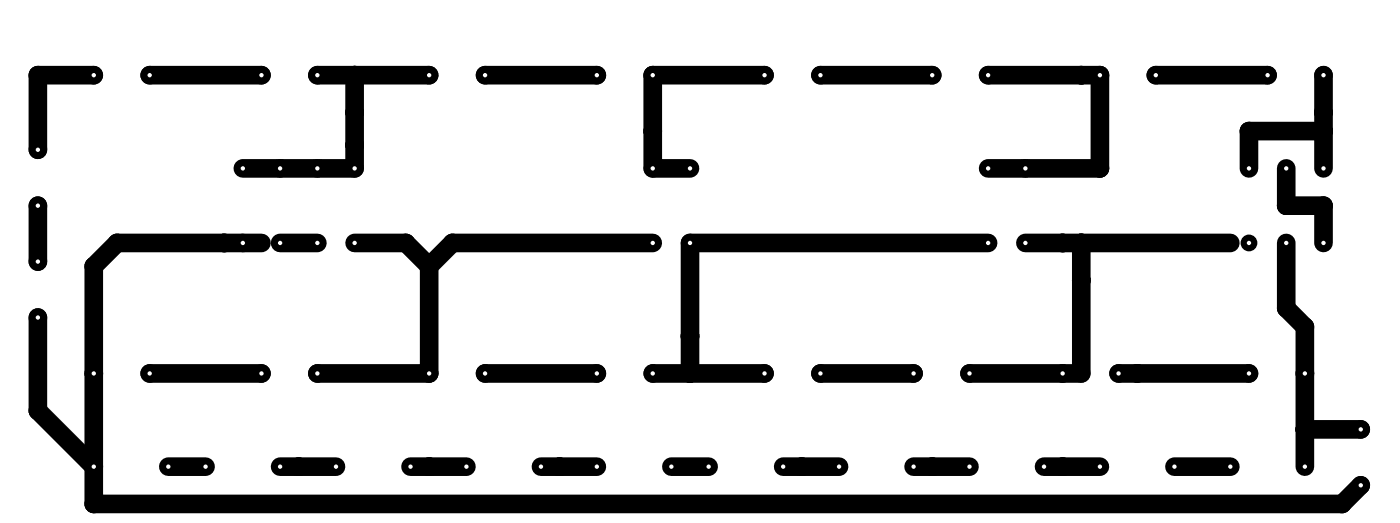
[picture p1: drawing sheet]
<svg xmlns="http://www.w3.org/2000/svg" width="191mm" height="71mm" viewBox="0 0 191 71" stroke-linecap="round" stroke-linejoin="round" font-family="sans-serif">
<g fill="#000">
<circle cx="5.2" cy="10.2" r="1.27"/>
<circle cx="12.8" cy="10.2" r="1.27"/>
<circle cx="48.3" cy="15.3" r="1.27"/>
<circle cx="48.3" cy="10.2" r="1.27"/>
<circle cx="48.3" cy="19.8" r="1.27"/>
<circle cx="89" cy="17.9" r="1.27"/>
<circle cx="147.4" cy="10.2" r="1.27"/>
<circle cx="170.3" cy="17.9" r="1.27"/>
<circle cx="180.4" cy="17.9" r="1.27"/>
<circle cx="180.4" cy="15.3" r="1.27"/>
<circle cx="12.8" cy="36.3" r="1.27"/>
<circle cx="16" cy="33.1" r="1.27"/>
<circle cx="30.6" cy="33.1" r="1.27"/>
<circle cx="55.3" cy="33.1" r="1.27"/>
<circle cx="58.5" cy="36.3" r="1.27"/>
<circle cx="61.7" cy="33.1" r="1.27"/>
<circle cx="144.9" cy="33.1" r="1.27"/>
<circle cx="147.4" cy="38.2" r="1.27"/>
<circle cx="147.4" cy="33.1" r="1.27"/>
<circle cx="149.9" cy="22.9" r="1.27"/>
<circle cx="175.3" cy="28" r="1.27"/>
<circle cx="180.4" cy="28" r="1.27"/>
<circle cx="5.2" cy="56" r="1.27"/>
<circle cx="94.1" cy="45.8" r="1.27"/>
<circle cx="94.1" cy="50.9" r="1.27"/>
<circle cx="155" cy="50.9" r="1.27"/>
<circle cx="175.3" cy="42" r="1.27"/>
<circle cx="177.9" cy="58.5" r="1.27"/>
<circle cx="177.9" cy="44.5" r="1.27"/>
<circle cx="12.8" cy="68.7" r="1.27"/>
<circle cx="40.7" cy="63.6" r="1.27"/>
<circle cx="58.5" cy="63.6" r="1.27"/>
<circle cx="76.3" cy="63.6" r="1.27"/>
<circle cx="109.3" cy="63.6" r="1.27"/>
<circle cx="127.1" cy="63.6" r="1.27"/>
<circle cx="144.9" cy="63.6" r="1.27"/>
<circle cx="183" cy="68.7" r="1.27"/>
</g>
<g fill="none" stroke="#000" stroke-width="2.5">
<path d="M12.8 10.2h-7.6v10.2M20.4 10.2h15.2M43.3 10.2h15.2M48.3 10.2v12.7h-15.2M66.1 10.2h15.3M104.2 10.2h-15.2v12.7h5.1M111.8 10.2h15.3M134.7 10.2h15.2v12.7h-15.2M157.6 10.2h15.2M180.4 10.2v12.7M180.4 17.9h-10.1v5M5.2 28v7.6"/>
<path d="M35.6 33.1h-19.6l-3.2 3.2v32.4h170.2l2.5-2.6M38.2 33.1h5.1M48.3 33.1h7l3.2 3.2M58.5 36.3v14.6h-15.2M89 33.1h-27.3l-3.2 3.2M134.7 33.1h-40.6v17.8M139.8 33.1h27.9M147.4 33.1v17.8h-15.2M175.3 33.1v8.9l2.6 2.5v19.1M175.3 22.9v5.1h5.1v5.1M5.2 43.3v12.7l7.6 7.6M20.4 50.9h15.2"/>
<path d="M66.1 50.9h15.3M89 50.9h15.2M111.8 50.9h12.7M152.5 50.9h17.8M177.9 58.5h7.6M22.9 63.6h5.1M38.2 63.6h7.6M56 63.6h7.6M73.7 63.6h7.7M91.5 63.6h5.1M106.8 63.6h7.6M124.5 63.6h7.7"/>
<path d="M142.3 63.6h7.6M160.1 63.6h7.6"/>
</g>
<circle cx="12.8" cy="10.2" r=".3" fill="#fff"/>
<circle cx="20.4" cy="10.2" r="1.27" fill="#000"/>
<circle cx="20.4" cy="10.2" r=".3" fill="#fff"/>
<circle cx="35.6" cy="10.2" r="1.27" fill="#000"/>
<circle cx="35.6" cy="10.2" r=".3" fill="#fff"/>
<circle cx="43.3" cy="10.2" r="1.27" fill="#000"/>
<circle cx="43.3" cy="10.2" r=".3" fill="#fff"/>
<circle cx="12.8" cy="50.9" r="1.27" fill="#000"/>
<circle cx="12.8" cy="50.9" r=".3" fill="#fff"/>
<circle cx="20.4" cy="50.9" r="1.27" fill="#000"/>
<circle cx="20.4" cy="50.9" r=".3" fill="#fff"/>
<circle cx="35.6" cy="50.9" r="1.27" fill="#000"/>
<circle cx="35.6" cy="50.9" r=".3" fill="#fff"/>
<circle cx="43.3" cy="50.9" r="1.27" fill="#000"/>
<circle cx="43.3" cy="50.9" r=".3" fill="#fff"/>
<circle cx="58.5" cy="10.2" r="1.27" fill="#000"/>
<circle cx="58.5" cy="10.2" r=".3" fill="#fff"/>
<circle cx="66.1" cy="10.2" r="1.27" fill="#000"/>
<circle cx="66.1" cy="10.2" r=".3" fill="#fff"/>
<circle cx="81.4" cy="10.2" r="1.27" fill="#000"/>
<circle cx="81.4" cy="10.2" r=".3" fill="#fff"/>
<circle cx="89" cy="10.2" r="1.27" fill="#000"/>
<circle cx="89" cy="10.2" r=".3" fill="#fff"/>
<circle cx="58.5" cy="50.9" r="1.27" fill="#000"/>
<circle cx="58.5" cy="50.9" r=".3" fill="#fff"/>
<circle cx="66.1" cy="50.9" r="1.27" fill="#000"/>
<circle cx="66.1" cy="50.9" r=".3" fill="#fff"/>
<circle cx="81.4" cy="50.9" r="1.27" fill="#000"/>
<circle cx="81.4" cy="50.9" r=".3" fill="#fff"/>
<circle cx="89" cy="50.9" r="1.27" fill="#000"/>
<circle cx="89" cy="50.9" r=".3" fill="#fff"/>
<circle cx="104.2" cy="10.2" r="1.27" fill="#000"/>
<circle cx="104.2" cy="10.2" r=".3" fill="#fff"/>
<circle cx="111.8" cy="10.2" r="1.27" fill="#000"/>
<circle cx="111.8" cy="10.2" r=".3" fill="#fff"/>
<circle cx="127.1" cy="10.2" r="1.27" fill="#000"/>
<circle cx="127.1" cy="10.2" r=".3" fill="#fff"/>
<circle cx="134.7" cy="10.2" r="1.27" fill="#000"/>
<circle cx="134.7" cy="10.2" r=".3" fill="#fff"/>
<circle cx="104.2" cy="50.9" r="1.27" fill="#000"/>
<circle cx="104.2" cy="50.9" r=".3" fill="#fff"/>
<circle cx="111.8" cy="50.9" r="1.27" fill="#000"/>
<circle cx="111.8" cy="50.9" r=".3" fill="#fff"/>
<circle cx="124.5" cy="50.9" r="1.27" fill="#000"/>
<circle cx="124.5" cy="50.9" r=".3" fill="#fff"/>
<circle cx="132.2" cy="50.9" r="1.27" fill="#000"/>
<circle cx="132.2" cy="50.9" r=".3" fill="#fff"/>
<circle cx="149.9" cy="10.2" r="1.27" fill="#000"/>
<circle cx="149.9" cy="10.2" r=".3" fill="#fff"/>
<circle cx="157.6" cy="10.2" r="1.27" fill="#000"/>
<circle cx="157.6" cy="10.2" r=".3" fill="#fff"/>
<circle cx="172.8" cy="10.2" r="1.27" fill="#000"/>
<circle cx="172.8" cy="10.2" r=".3" fill="#fff"/>
<circle cx="180.4" cy="10.2" r="1.27" fill="#000"/>
<circle cx="180.4" cy="10.2" r=".3" fill="#fff"/>
<circle cx="144.9" cy="50.9" r="1.27" fill="#000"/>
<circle cx="144.9" cy="50.9" r=".3" fill="#fff"/>
<circle cx="152.5" cy="50.9" r="1.27" fill="#000"/>
<circle cx="152.5" cy="50.9" r=".3" fill="#fff"/>
<circle cx="170.3" cy="50.9" r="1.27" fill="#000"/>
<circle cx="170.3" cy="50.9" r=".3" fill="#fff"/>
<circle cx="177.9" cy="50.9" r="1.27" fill="#000"/>
<circle cx="177.9" cy="50.9" r=".3" fill="#fff"/>
<circle cx="43.3" cy="22.9" r="1.14" fill="#000"/>
<circle cx="43.3" cy="22.9" r=".3" fill="#fff"/>
<circle cx="43.3" cy="33.1" r="1.14" fill="#000"/>
<circle cx="43.3" cy="33.1" r=".3" fill="#fff"/>
<circle cx="38.2" cy="22.9" r="1.14" fill="#000"/>
<circle cx="38.2" cy="22.9" r=".3" fill="#fff"/>
<circle cx="38.2" cy="33.1" r="1.14" fill="#000"/>
<circle cx="38.2" cy="33.1" r=".3" fill="#fff"/>
<circle cx="33.1" cy="22.9" r="1.14" fill="#000"/>
<circle cx="33.1" cy="22.9" r=".3" fill="#fff"/>
<circle cx="33.1" cy="33.1" r="1.14" fill="#000"/>
<circle cx="33.1" cy="33.1" r=".3" fill="#fff"/>
<circle cx="48.3" cy="33.1" r="1.14" fill="#000"/>
<circle cx="48.3" cy="33.1" r=".3" fill="#fff"/>
<circle cx="48.3" cy="22.9" r="1.14" fill="#000"/>
<circle cx="48.3" cy="22.9" r=".3" fill="#fff"/>
<circle cx="89" cy="22.9" r="1.14" fill="#000"/>
<circle cx="89" cy="22.9" r=".3" fill="#fff"/>
<circle cx="89" cy="33.1" r="1.14" fill="#000"/>
<circle cx="89" cy="33.1" r=".3" fill="#fff"/>
<circle cx="94.1" cy="33.1" r="1.14" fill="#000"/>
<circle cx="94.1" cy="33.1" r=".3" fill="#fff"/>
<circle cx="94.1" cy="22.9" r="1.14" fill="#000"/>
<circle cx="94.1" cy="22.9" r=".3" fill="#fff"/>
<circle cx="134.7" cy="22.9" r="1.14" fill="#000"/>
<circle cx="134.7" cy="22.9" r=".3" fill="#fff"/>
<circle cx="134.7" cy="33.1" r="1.14" fill="#000"/>
<circle cx="134.7" cy="33.1" r=".3" fill="#fff"/>
<circle cx="139.8" cy="33.1" r="1.14" fill="#000"/>
<circle cx="139.8" cy="33.1" r=".3" fill="#fff"/>
<circle cx="139.8" cy="22.9" r="1.14" fill="#000"/>
<circle cx="139.8" cy="22.9" r=".3" fill="#fff"/>
<circle cx="170.3" cy="22.9" r="1.14" fill="#000"/>
<circle cx="170.3" cy="22.9" r=".3" fill="#fff"/>
<circle cx="170.3" cy="33.1" r="1.14" fill="#000"/>
<circle cx="170.3" cy="33.1" r=".3" fill="#fff"/>
<circle cx="175.3" cy="33.1" r="1.14" fill="#000"/>
<circle cx="175.3" cy="33.1" r=".3" fill="#fff"/>
<circle cx="175.3" cy="22.9" r="1.14" fill="#000"/>
<circle cx="175.3" cy="22.9" r=".3" fill="#fff"/>
<circle cx="180.4" cy="33.1" r="1.14" fill="#000"/>
<circle cx="180.4" cy="33.1" r=".3" fill="#fff"/>
<circle cx="180.4" cy="22.9" r="1.14" fill="#000"/>
<circle cx="180.4" cy="22.9" r=".3" fill="#fff"/>
<circle cx="12.8" cy="63.6" r="1.02" fill="#000"/>
<circle cx="12.8" cy="63.6" r=".3" fill="#fff"/>
<circle cx="22.9" cy="63.6" r="1.02" fill="#000"/>
<circle cx="22.9" cy="63.6" r=".3" fill="#fff"/>
<circle cx="28" cy="63.6" r="1.02" fill="#000"/>
<circle cx="28" cy="63.6" r=".3" fill="#fff"/>
<circle cx="38.2" cy="63.6" r="1.02" fill="#000"/>
<circle cx="38.2" cy="63.6" r=".3" fill="#fff"/>
<circle cx="45.8" cy="63.6" r="1.02" fill="#000"/>
<circle cx="45.8" cy="63.6" r=".3" fill="#fff"/>
<circle cx="56" cy="63.6" r="1.02" fill="#000"/>
<circle cx="56" cy="63.6" r=".3" fill="#fff"/>
<circle cx="63.6" cy="63.6" r="1.02" fill="#000"/>
<circle cx="63.6" cy="63.6" r=".3" fill="#fff"/>
<circle cx="73.7" cy="63.6" r="1.02" fill="#000"/>
<circle cx="73.7" cy="63.6" r=".3" fill="#fff"/>
<circle cx="81.4" cy="63.6" r="1.02" fill="#000"/>
<circle cx="81.4" cy="63.6" r=".3" fill="#fff"/>
<circle cx="91.5" cy="63.6" r="1.02" fill="#000"/>
<circle cx="91.5" cy="63.6" r=".3" fill="#fff"/>
<circle cx="96.6" cy="63.6" r="1.02" fill="#000"/>
<circle cx="96.6" cy="63.6" r=".3" fill="#fff"/>
<circle cx="106.8" cy="63.6" r="1.02" fill="#000"/>
<circle cx="106.8" cy="63.6" r=".3" fill="#fff"/>
<circle cx="114.4" cy="63.6" r="1.02" fill="#000"/>
<circle cx="114.4" cy="63.6" r=".3" fill="#fff"/>
<circle cx="124.5" cy="63.6" r="1.02" fill="#000"/>
<circle cx="124.5" cy="63.6" r=".3" fill="#fff"/>
<circle cx="132.2" cy="63.6" r="1.02" fill="#000"/>
<circle cx="132.2" cy="63.6" r=".3" fill="#fff"/>
<circle cx="142.3" cy="63.6" r="1.02" fill="#000"/>
<circle cx="142.3" cy="63.6" r=".3" fill="#fff"/>
<circle cx="149.9" cy="63.6" r="1.02" fill="#000"/>
<circle cx="149.9" cy="63.6" r=".3" fill="#fff"/>
<circle cx="160.1" cy="63.6" r="1.02" fill="#000"/>
<circle cx="160.1" cy="63.6" r=".3" fill="#fff"/>
<circle cx="167.7" cy="63.6" r="1.02" fill="#000"/>
<circle cx="167.7" cy="63.6" r=".3" fill="#fff"/>
<circle cx="177.9" cy="63.6" r="1.02" fill="#000"/>
<circle cx="177.9" cy="63.6" r=".3" fill="#fff"/>
<circle cx="185.5" cy="58.5" r="1.27" fill="#000"/>
<circle cx="185.5" cy="58.5" r=".3" fill="#fff"/>
<circle cx="185.5" cy="66.1" r="1.27" fill="#000"/>
<circle cx="185.5" cy="66.1" r=".3" fill="#fff"/>
<circle cx="5.2" cy="20.4" r="1.27" fill="#000"/>
<circle cx="5.2" cy="20.4" r=".3" fill="#fff"/>
<circle cx="5.2" cy="28" r="1.27" fill="#000"/>
<circle cx="5.2" cy="28" r=".3" fill="#fff"/>
<circle cx="5.2" cy="35.6" r="1.27" fill="#000"/>
<circle cx="5.2" cy="35.6" r=".3" fill="#fff"/>
<circle cx="5.2" cy="43.3" r="1.27" fill="#000"/>
<circle cx="5.2" cy="43.3" r=".3" fill="#fff"/>
</svg>
